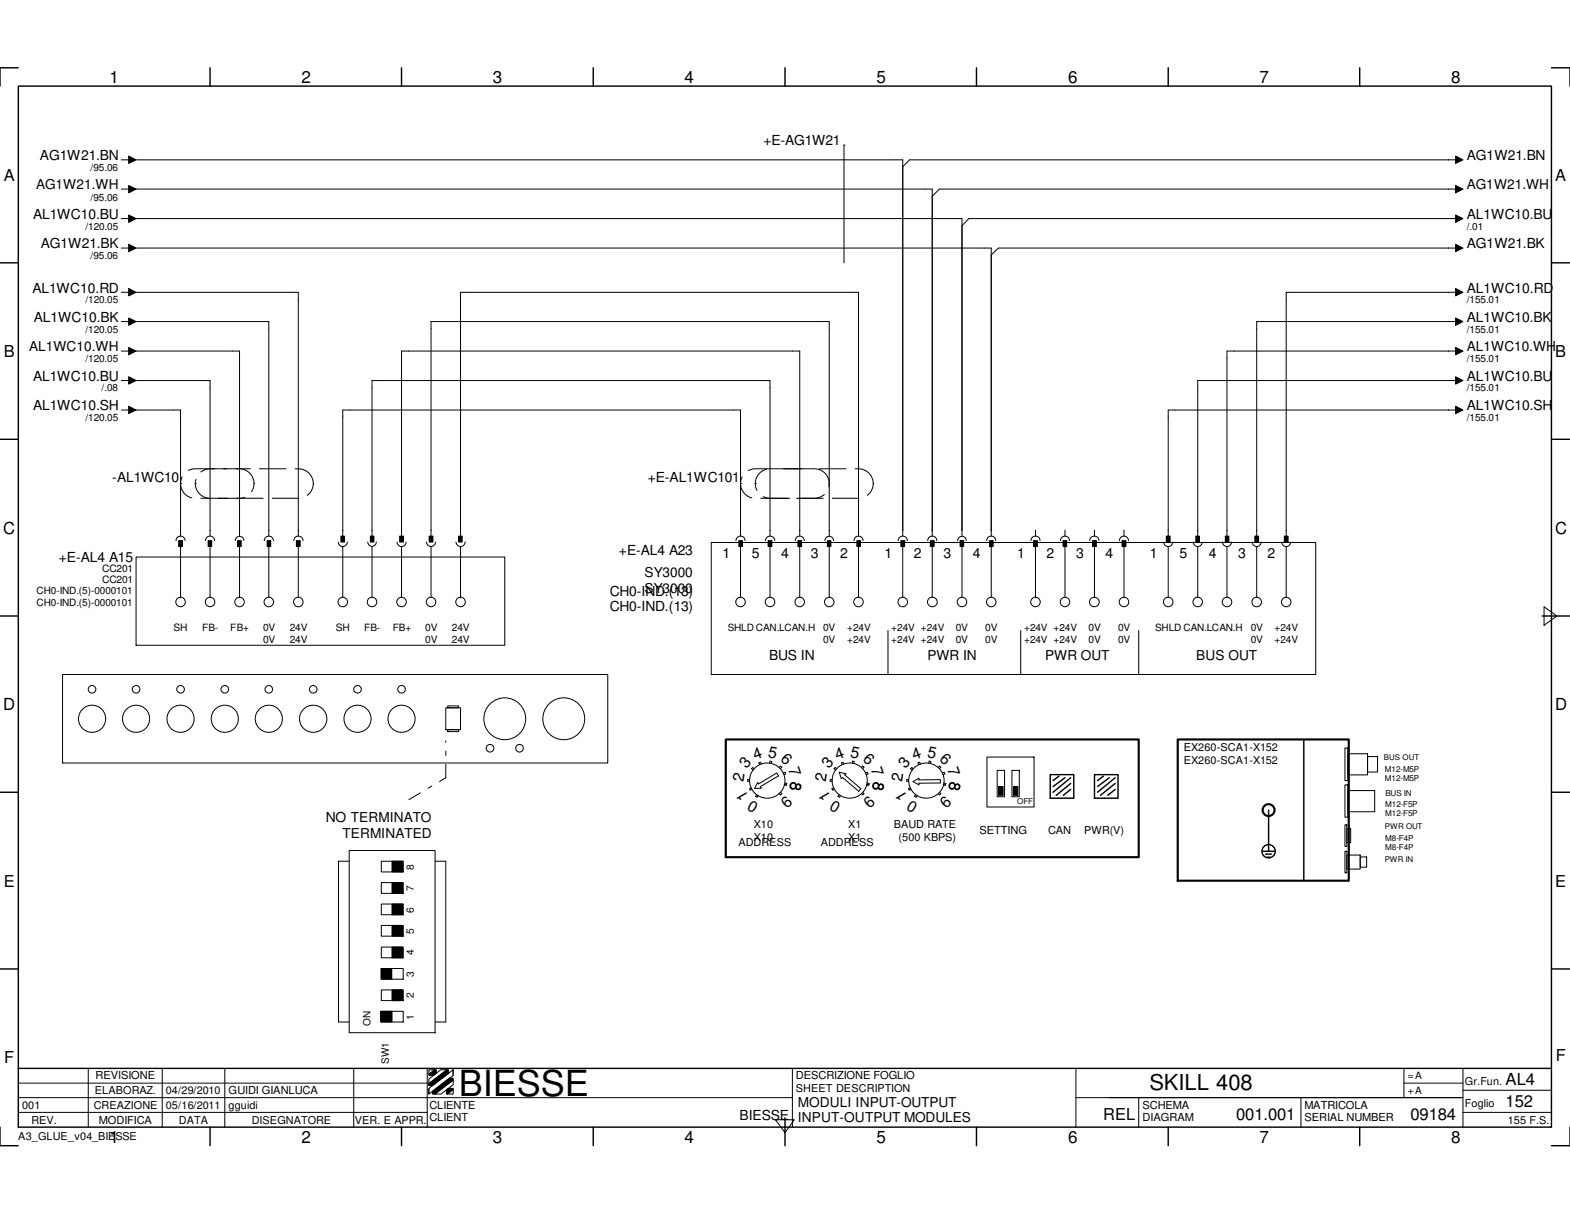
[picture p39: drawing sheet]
<svg xmlns="http://www.w3.org/2000/svg" width="279mm" height="216mm" viewBox="0 0 279 216" stroke-linecap="round" stroke-linejoin="round" font-family="sans-serif">
<defs><g id="words">
<text font-size="6.4" x="81.7" y="195.1">BIESSE</text>
<text font-size="3.9" x="204.6" y="194.1">SKILL 408</text>
<g font-size="3">
<text x="19.5" y="14.7">1</text>
<text x="53.6" y="14.7">2</text>
<text x="87.7" y="14.7">3</text>
<text x="121.8" y="14.7">4</text>
<text x="156" y="14.7">5</text>
<text x="190.1" y="14.7">6</text>
<text x="224.2" y="14.7">7</text>
<text x="258.2" y="14.7">8</text>
<text x=".6" y="95">C</text>
<text x="276.7" y="95">C</text>
<text x=".6" y="126.4">D</text>
<text x="276.7" y="126.4">D</text>
<text x="267.9" y="197">152</text>
<text x="267.9" y="193.1">AL4</text>
<text x="19.5" y="203.5">1</text>
<text x="53.6" y="203.5">2</text>
<text x="87.7" y="203.5">3</text>
<text x="121.8" y="203.5">4</text>
<text x="156" y="203.5">5</text>
<text x="190.1" y="203.5">6</text>
<text x="220" y="199.3">001.001</text>
<text x="224.2" y="203.5">7</text>
<text x="251" y="199.3">09184</text>
<text x="258.2" y="203.5">8</text>
</g>
<g font-size="2.9">
<text x=".7" y="32.1">A</text>
<text x="276.8" y="32.1">A</text>
<text x=".7" y="63.5">B</text>
<text x="276.8" y="63.5">B</text>
<text x=".7" y="157.9">E</text>
<text x="276.8" y="157.9">E</text>
<text x=".8" y="189.2">F</text>
<text x="276.9" y="188.9">F</text>
<text x="196.3" y="199.3">REL</text>
</g>
<g font-size="2.8">
<text x="132.8" y="136.9" transform="rotate(-50 132.8 136.9)">3</text>
<text x="134.4" y="135.3" transform="rotate(-20 134.4 135.3)">4</text>
<text x="136.6" y="134.7" transform="rotate(11 136.6 134.7)">5</text>
<text x="138.8" y="135.3" transform="rotate(42 138.8 135.3)">6</text>
<text x="140.3" y="136.9" transform="rotate(72 140.3 136.9)">7</text>
<text x="147.5" y="136.9" transform="rotate(-50 147.5 136.9)">3</text>
<text x="149" y="135.3" transform="rotate(-20 149 135.3)">4</text>
<text x="151.3" y="134.7" transform="rotate(11 151.3 134.7)">5</text>
<text x="153.5" y="135.3" transform="rotate(42 153.5 135.3)">6</text>
<text x="155" y="136.9" transform="rotate(72 155 136.9)">7</text>
<text x="161.2" y="136.9" transform="rotate(-50 161.2 136.9)">3</text>
<text x="162.7" y="135.3" transform="rotate(-20 162.7 135.3)">4</text>
<text x="164.9" y="134.7" transform="rotate(11 164.9 134.7)">5</text>
<text x="167.1" y="135.3" transform="rotate(42 167.1 135.3)">6</text>
<text x="168.6" y="136.9" transform="rotate(72 168.6 136.9)">7</text>
<text x="132.3" y="139.1" transform="rotate(-82 132.3 139.1)">2</text>
<text x="133.3" y="141.8" transform="rotate(-120 133.3 141.8)">1</text>
<text x="135.1" y="143" transform="rotate(-150 135.1 143)">0</text>
<text x="139.9" y="141.6" transform="rotate(138 139.9 141.6)">9</text>
<text x="140.8" y="139.1" transform="rotate(101 140.8 139.1)">8</text>
<text x="146.9" y="139.1" transform="rotate(-82 146.9 139.1)">2</text>
<text x="148" y="141.8" transform="rotate(-120 148 141.8)">1</text>
<text x="149.8" y="143" transform="rotate(-150 149.8 143)">0</text>
<text x="154.6" y="141.6" transform="rotate(138 154.6 141.6)">9</text>
<text x="155.5" y="139.1" transform="rotate(101 155.5 139.1)">8</text>
<text x="160.6" y="139.1" transform="rotate(-82 160.6 139.1)">2</text>
<text x="161.6" y="141.8" transform="rotate(-120 161.6 141.8)">1</text>
<text x="163.4" y="143" transform="rotate(-150 163.4 143)">0</text>
<text x="168.2" y="141.6" transform="rotate(138 168.2 141.6)">9</text>
<text x="169.1" y="139.1" transform="rotate(101 169.1 139.1)">8</text>
</g>
<g font-size="2.5">
<text x="7.1" y="28.5">AG1W21.BN</text>
<text x="135.8" y="25.9">+E-AG1W21</text>
<text x="261" y="28.5">AG1W21.BN</text>
<text x="5.9" y="38.9">AL1WC10.BU</text>
<text x="261" y="38.9">AL1WC10.BU</text>
<text x="7.2" y="44.2">AG1W21.BK</text>
<text x="261" y="44.2">AG1W21.BK</text>
<text x="5.8" y="52.1">AL1WC10.RD</text>
<text x="261" y="52.1">AL1WC10.RD</text>
<text x="6" y="57.3">AL1WC10.BK</text>
<text x="261" y="57.3">AL1WC10.BK</text>
<text x="5.9" y="67.7">AL1WC10.BU</text>
<text x="261" y="67.7">AL1WC10.BU</text>
<text x="5.9" y="73">AL1WC10.SH</text>
<text x="261" y="73">AL1WC10.SH</text>
<text x="20" y="85.7">-AL1WC10</text>
<text x="115.3" y="85.7">+E-AL1WC101</text>
<text x="10.5" y="100">+E-AL4 A15</text>
<text x="110.2" y="98.8">+E-AL4 A23</text>
<text x="128.6" y="99.3">1</text>
<text x="133.8" y="99.3">5</text>
<text x="139" y="99.3">4</text>
<text x="144.3" y="99.3">3</text>
<text x="149.5" y="99.3">2</text>
<text x="157.4" y="99.3">1</text>
<text x="162.6" y="99.3">2</text>
<text x="167.9" y="99.3">3</text>
<text x="173.1" y="99.3">4</text>
<text x="181" y="99.3">1</text>
<text x="186.3" y="99.3">2</text>
<text x="191.5" y="99.3">3</text>
<text x="196.7" y="99.3">4</text>
<text x="204.6" y="99.3">1</text>
<text x="209.9" y="99.3">5</text>
<text x="215.1" y="99.3">4</text>
<text x="220.3" y="99.3">3</text>
<text x="225.6" y="99.3">2</text>
<text x="108.5" y="106">CH0-IND.(13)</text>
<text x="108.5" y="108.8">CH0-IND.(13)</text>
<text x="136.9" y="117.5">BUS IN</text>
<text x="58" y="146.3">NO TERMINATO</text>
<text x="131.6" y="199.3">BIESSE</text>
</g>
<g font-size="2.4">
<text x="6.4" y="33.7">AG1W21.WH</text>
<text x="261" y="33.7">AG1W21.WH</text>
<text x="5.2" y="62.5">AL1WC10.WH</text>
<text x="261" y="62.5">AL1WC10.WH</text>
<text x="114.7" y="102.7">SY3000</text>
<text x="114.7" y="105.5">SY3000</text>
<text x="165.1" y="117.5">PWR IN</text>
<text x="186" y="117.5">PWR OUT</text>
<text x="212.9" y="117.5">BUS OUT</text>
<text x="61" y="149.1">TERMINATED</text>
<text x="142" y="197">MODULI INPUT-OUTPUT</text>
<text x="142" y="199.8">INPUT-OUTPUT MODULES</text>
</g>
<g font-size="2">
<text x="174.3" y="148.4">SETTING</text>
<text x="186.5" y="148.4">CAN</text>
<text x="17" y="192.1">REVISIONE</text>
<text x="40.6" y="194.7">GUIDI GIANLUCA</text>
<text x="76.4" y="197.4">CLIENTE</text>
<text x="141.6" y="192.1">DESCRIZIONE FOGLIO</text>
<text x="203.3" y="197.4">SCHEMA</text>
<text x="232.2" y="197.4">MATRICOLA</text>
<text x="17.6" y="200">MODIFICA</text>
<text x="76.4" y="199.6">CLIENT</text>
<text x="203.3" y="199.6">DIAGRAM</text>
<text x="232.2" y="199.6">SERIAL NUMBER</text>
</g>
<g font-size="1.9">
<text x="210.7" y="133.7">EX260-SCA1-X152</text>
<text x="210.7" y="136">EX260-SCA1-X152</text>
<text x="134.2" y="147.4">X10</text>
<text x="134.2" y="149.6">X10</text>
<text x="151" y="147.4">X1</text>
<text x="151" y="149.6">X1</text>
<text x="159" y="147.4">BAUD RATE</text>
<text x="159.9" y="149.6">(500 KBPS)</text>
<text x="192.9" y="148.4">PWR(V)</text>
<text x="131.4" y="150.5">ADDRESS</text>
<text x="146" y="150.5">ADDRESS</text>
<text x="3.9" y="197.4">001</text>
<text x="16.7" y="197.4">CREAZIONE</text>
<text x="16.9" y="194.7">ELABORAZ.</text>
<text x="29.5" y="194.7">04/29/2010</text>
<text x="29.5" y="197.4">05/16/2011</text>
<text x="40.6" y="197.4">gguidi</text>
<text x="141.6" y="194.4">SHEET DESCRIPTION</text>
<text x="260.7" y="197">Foglio</text>
<text x="260.7" y="193.1">Gr.Fun.</text>
<text x="3.3" y="202.9">A3_GLUE_v04_BIESSE</text>
<text x="5.6" y="200">REV.</text>
<text x="31.8" y="200">DATA</text>
<text x="44.8" y="200">DISEGNATORE</text>
<text x="63.2" y="200">VER. E APPR.</text>
<text x="268.3" y="200">155 F.S.</text>
</g>
<g font-size="1.8">
<text x="16.1" y="30.4">/95.06</text>
<text x="16.1" y="35.7">/95.06</text>
<text x="15.2" y="40.9">/120.05</text>
<text x="261" y="40.9">/.01</text>
<text x="16.1" y="46.1">/95.06</text>
<text x="15.2" y="54">/120.05</text>
<text x="15.2" y="59.2">/120.05</text>
<text x="261" y="54">/155.01</text>
<text x="261" y="59.2">/155.01</text>
<text x="15.2" y="64.4">/120.05</text>
<text x="261" y="64.4">/155.01</text>
<text x="18.1" y="69.7">/.08</text>
<text x="261" y="69.7">/155.01</text>
<text x="15.2" y="74.9">/120.05</text>
<text x="261" y="74.9">/155.01</text>
<text x="18.2" y="101.8">CC201</text>
<text x="6.5" y="105.8">CH0-IND.(5)-0000101</text>
<text x="6.5" y="107.8">CH0-IND.(5)-0000101</text>
<text x="18.2" y="103.8">CC201</text>
<text x="30.9" y="112.4">SH</text>
<text x="36" y="112.4">FB-</text>
<text x="41" y="112.4">FB+</text>
<text x="46.8" y="112.4">0V</text>
<text x="51.6" y="112.4">24V</text>
<text x="59.8" y="112.4">SH</text>
<text x="64.8" y="112.4">FB-</text>
<text x="69.9" y="112.4">FB+</text>
<text x="75.7" y="112.4">0V</text>
<text x="80.4" y="112.4">24V</text>
<text x="129.5" y="112.4">SHLD CAN.LCAN.H</text>
<text x="146.5" y="112.4">0V</text>
<text x="150.7" y="112.4">+24V</text>
<text x="158.6" y="112.4">+24V +24V</text>
<text x="170.1" y="112.4">0V</text>
<text x="175.3" y="112.4">0V</text>
<text x="182.2" y="112.4">+24V +24V</text>
<text x="193.7" y="112.4">0V</text>
<text x="199" y="112.4">0V</text>
<text x="205.6" y="112.4">SHLD CAN.LCAN.H</text>
<text x="222.6" y="112.4">0V</text>
<text x="226.8" y="112.4">+24V</text>
<text x="46.8" y="114.4">0V</text>
<text x="51.6" y="114.4">24V</text>
<text x="75.7" y="114.4">0V</text>
<text x="80.4" y="114.4">24V</text>
<text x="146.5" y="114.4">0V</text>
<text x="150.7" y="114.4">+24V</text>
<text x="158.6" y="114.4">+24V +24V</text>
<text x="170.1" y="114.4">0V</text>
<text x="175.3" y="114.4">0V</text>
<text x="182.2" y="114.4">+24V +24V</text>
<text x="193.7" y="114.4">0V</text>
<text x="199" y="114.4">0V</text>
<text x="222.6" y="114.4">0V</text>
<text x="226.8" y="114.4">+24V</text>
<text x="73.6" y="154.8" transform="rotate(-90 73.6 154.8)">8</text>
<text x="73.6" y="158.6" transform="rotate(-90 73.6 158.6)">7</text>
<text x="73.6" y="166.2" transform="rotate(-90 73.6 166.2)">5</text>
<text x="73.6" y="162.4" transform="rotate(-90 73.6 162.4)">6</text>
<text x="73.6" y="173.8" transform="rotate(-90 73.6 173.8)">3</text>
<text x="73.6" y="170" transform="rotate(-90 73.6 170)">4</text>
<text x="73.6" y="177.6" transform="rotate(-90 73.6 177.6)">2</text>
<text x="66" y="182.7" transform="rotate(-90 66 182.7)">ON</text>
<text x="73.6" y="181.5" transform="rotate(-90 73.6 181.5)">1</text>
<text x="69.2" y="189.4" transform="rotate(-90 69.2 189.4)">SW1</text>
<text x="250.5" y="192.1">=A</text>
<text x="250.5" y="194.7">+A</text>
</g>
<g font-size="1.4">
<text x="246.3" y="135.3">BUS OUT</text>
<text x="246.5" y="137.4">M12-M5P</text>
<text x="181" y="143.2">OFF</text>
<text x="246.5" y="139">M12-M5P</text>
<text x="246.5" y="143.7">M12-F5P</text>
<text x="246.5" y="141.6">BUS IN</text>
<text x="246.5" y="147.6">PWR OUT</text>
<text x="246.5" y="149.7">M8-F4P</text>
<text x="246.5" y="145.3">M12-F5P</text>
<text x="246.4" y="153.4">PWR IN</text>
<text x="246.5" y="151.3">M8-F4P</text>
</g>
</g></defs>
<g fill="none" stroke="#000" stroke-width=".25">
<path d="M3.3 15.3h272.8v185.3h-272.8zM3.3 12.1h-3.3v3.2M37.4 12.1v3.2M71.5 12.1v3.2M105.6 12.1v3.2M139.7 12.1v3.2M173.8 12.1v3.2M207.9 12.1v3.2M242 12.1v3.2M276.1 12.1h3.3v3.2M0 46.8h3.3M276.1 46.8h3.3"/>
<path d="M0 78.2h3.3M276.1 78.2h3.3M0 109.6h3.3M274.4 109.6h5M186.9 137.9h4.2v4.2h-4.2zM188.5 138.1l-1.1 .8M189.5 138.4l-2.1 1.6M190.5 138.4l-3.1 2.6M190.5 139.4l-2.5 2.2M194.8 137.9h4.2v4.2h-4.2zM196.4 138.1l-1.1 .8M197.4 138.4l-2.1 1.6"/>
<path d="M198.5 138.4l-3.2 2.6M198.5 139.4l-2.7 2.2M232 131.6v25.2M0 141h3.3M190.5 140.5l-1.3 1.1M198.5 140.5l-1.4 1.1M224.7 151.5h2.1M225.2 152h1.1M225.5 152.6h.5M225.8 144.2v7.3M276.1 141h3.3M0 172.5h3.3"/>
<path d="M276.1 172.5h3.3M3.3 190.2h272.8M139.7 199v4.9M0 200.6v3.3h3.3M37.4 200.6v3.3M71.5 200.6v3.3M105.6 200.6v3.3M173.8 200.6v3.3M207.9 200.6v3.3M242 200.6v3.3M279.4 200.6v3.3h-3.3"/>
<circle cx="225.8" cy="151.5" r="1.19"/>
</g>
<g fill="none" stroke="#000" stroke-width=".18">
<path d="M21.6 28.4h2M21.6 33.7h2M21.6 38.9h2M22.9 27.8l1.3 .6-1.3 .7zM22.9 33l1.3 .7-1.3 .6zM22.9 38.3l1.3 .6-1.3 .7zM24.2 28.4h136.5v67M24.2 33.7h141.7v61.7M24.2 38.9h147v56.5M150.2 25.8h.1M150.2 25.8v21M259 27.8l1.3 .6-1.3 .7z"/>
<path d="M259 33l1.3 .7-1.3 .6zM259 38.3l1.3 .6-1.3 .7zM259.7 28.4h-97.8l-1.2 1.3M259.7 33.7h-92.5l-1.3 1.2M259.7 38.9h-87.3l-1.2 1.3M21.6 57.2h2M21.6 52h2M21.6 44.2h2M22.9 43.5l1.3 .7-1.3 .6zM22.9 51.4l1.3 .6-1.3 .7zM22.9 56.6l1.3 .6-1.3 .7zM24.2 57.2h23.6v38.2"/>
<path d="M24.2 52h28.9v43.4M24.2 44.2h152.2v51.2M259 43.5l1.3 .7-1.3 .6zM259 51.4l1.3 .6-1.3 .7zM259 56.6l1.3 .6-1.3 .7zM259.7 57.2h-36.1v38.2M259.7 52h-30.8v43.4M259.7 44.2h-82l-1.3 1.2M21.6 73h2M21.6 67.7h2M21.6 62.5h2M22.9 61.8l1.3 .7-1.3 .7z"/>
<path d="M22.9 67.1l1.3 .6-1.3 .7zM22.9 72.3l1.3 .7-1.3 .6zM24.2 73h7.9v22.4M24.2 67.7h13.2v27.7M24.2 62.5h18.4v32.9M259 61.8l1.3 .7-1.3 .7zM259 67.1l1.3 .6-1.3 .7zM259 72.3l1.3 .7-1.3 .6zM259.7 73h-51.8v22.4M259.7 67.7h-46.6v27.7M259.7 62.5h-41.3v32.9M24.2 99.1h65.6v15.7h-65.6z"/>
<path d="M31.3 96.2a.8 .8 0 0 1 .8-.8 .8 .8 0 0 1 .8 .8M31.8 96.2h.7v1.1h-.7zM32.1 97.2v9.1M36.6 96.2a.8 .8 0 0 1 .8-.8 .8 .8 0 0 1 .8 .8M37 96.2h.7v1.1h-.7zM37.4 97.2v9.1M41.9 96.2a.76 .76 0 0 1 .7-.7 .76 .76 0 0 1 .8 .7M42.3 96.2h.6v1.1h-.6zM42.6 97.2v9.1M47 96.2a.8 .8 0 0 1 .8-.8 .8 .8 0 0 1 .8 .8M47.5 96.2h.7v1.1h-.7zM47.8 97.2v9.1"/>
<path d="M52.3 96.2a.83 .83 0 0 1 .8-.8 .83 .83 0 0 1 .8 .8M52.7 96.2h.7v1.1h-.7zM53.1 97.2v9.1M60.2 96.5a.8 .8 0 0 0 .8 .8 .8 .8 0 0 0 .8-.8M60.7 95.4h.6v1.1h-.6zM61 95.4v-22.4h70.8v22.4M61 97.3v9M65.4 96.5a.76 .76 0 0 0 .8 .7 .76 .76 0 0 0 .8-.7M65.9 95.4h.6v1.1h-.6zM66.2 95.4v-27.7h70.8v27.7M66.2 97.3v9M70.7 96.5a.8 .8 0 0 0 .8 .8 .8 .8 0 0 0 .8-.8"/>
<path d="M71.1 95.4h.7v1.1h-.7zM71.5 95.4v-32.9h70.8v32.9M71.5 97.3v9M75.9 96.5a.8 .8 0 0 0 .8 .8 .8 .8 0 0 0 .8-.8M76.4 95.4h.6v1.1h-.6zM76.7 95.4v-38.2h70.9v38.2M76.7 97.3v9M81.2 96.5a.83 .83 0 0 0 .8 .8 .83 .83 0 0 0 .8-.8M81.6 95.4h.7v1.1h-.7zM82 95.4v-43.4h70.8v43.4M82 97.3v9M126.6 96.6h107.5v23.5h-107.5z"/>
<path d="M131 96.2a.8 .8 0 0 1 .8-.8 .8 .8 0 0 1 .8 .8M131.5 96.2h.6v1.1h-.6zM131.8 97.2v9.1M136.2 96.2a.83 .83 0 0 1 .9-.8 .83 .83 0 0 1 .8 .8M136.7 96.2h.7v1.1h-.7zM137 97.2v9.1M141.5 96.2a.8 .8 0 0 1 .8-.8 .8 .8 0 0 1 .8 .8M142 96.2h.7v1.1h-.7zM142.3 97.2v9.1M146.8 96.2a.76 .76 0 0 1 .8-.7 .76 .76 0 0 1 .7 .7M147.2 96.2h.7v1.1h-.7zM147.6 97.2v9.1"/>
<path d="M152 96.2a.8 .8 0 0 1 .8-.8 .8 .8 0 0 1 .8 .8M152.5 96.2h.6v1.1h-.6zM152.8 97.2v9.1M159.8 96.2a.8 .8 0 0 1 .9-.8 .8 .8 0 0 1 .8 .8M160.3 96.2h.7v1.1h-.7zM160.7 97.2v9.1M165.1 96.2a.8 .8 0 0 1 .8-.8 .8 .8 0 0 1 .8 .8M165.6 96.2h.6v1.1h-.6zM165.9 97.2v9.1M170.4 96.2a.76 .76 0 0 1 .8-.7 .76 .76 0 0 1 .8 .7M170.9 96.2h.6v1.1h-.6zM171.2 97.2v9.1"/>
<path d="M175.6 96.2a.8 .8 0 0 1 .8-.8 .8 .8 0 0 1 .8 .8M176.1 96.2h.6v1.1h-.6zM176.4 97.2v9.1M183.5 96.2a.8 .8 0 0 1 .8-.8 .8 .8 0 0 1 .8 .8M183.9 96.2h.7v1.1h-.7zM184.3 94.4v1M184.3 97.2v9.1M188.7 96.2a.8 .8 0 0 1 .8-.8 .8 .8 0 0 1 .8 .8M189.2 96.2h.6v1.1h-.6zM189.5 94.4v1M189.5 97.2v9.1M193.9 96.2a.83 .83 0 0 1 .9-.8 .83 .83 0 0 1 .8 .8"/>
<path d="M194.4 96.2h.7v1.1h-.7zM194.8 94.4v1M194.8 97.2v9.1M199.2 96.2a.8 .8 0 0 1 .8-.8 .8 .8 0 0 1 .8 .8M199.7 96.2h.7v1.1h-.7zM200 94.4v1M200 97.2v9.1M207.1 96.5a.8 .8 0 0 0 .8 .8 .8 .8 0 0 0 .8-.8M207.6 95.4h.6v1.1h-.6zM207.9 97.3v9M212.3 96.5a.8 .8 0 0 0 .8 .8 .8 .8 0 0 0 .9-.8M212.8 95.4h.6v1.1h-.6z"/>
<path d="M213.1 97.3v9M217.6 96.5a.8 .8 0 0 0 .8 .8 .8 .8 0 0 0 .8-.8M218.1 95.4h.6v1.1h-.6zM218.4 97.3v9M222.8 96.5a.8 .8 0 0 0 .8 .8 .8 .8 0 0 0 .9-.8M223.3 95.4h.7v1.1h-.7zM223.6 97.3v9M228.1 96.5a.8 .8 0 0 0 .8 .8 .8 .8 0 0 0 .8-.8M228.6 95.4h.6v1.1h-.6zM228.9 97.3v9M158 112.2v7.9M181.7 112.2v7.9"/>
<path d="M202.6 112.2v7.9M274.8 108l2.3 1.6-2.3 1.7zM11.1 120.1h97.1v15.7h-97.1zM79.3 126h2.7v3.9h-2.7zM79.7 125.6h1.9v.4h-1.9zM79.7 129.9h1.9v.3h-1.9zM133.4 138.8h-.3v.3h.3M134.2 136.8l-.3-.2-.2 .2 .3 .3M135.5 136l-.2-.3-.3 .1 .2 .3M137 135.8v-.3l.3 .1v.3M138.9 136.4l-.3 .2M138.9 136.4l.2 .2-.2 .2"/>
<path d="M139.4 137.6l.3-.1 .1 .3-.3 .1M139.7 139.4h.3v.3h-.4M148.1 138.8h-.4v.3h.4M148.9 136.8l-.3-.2-.2 .2 .3 .3M149.4 137.5l1.1 .2-.2 .2 2.9 2.5-.4 .4-2.9-2.4-.2 .2zM150.2 136l-.2-.3-.3 .1 .2 .3M151.7 135.8v-.3l.3 .1v.3M153.3 136.6l.2-.2 .3 .2-.3 .2M154 137.6l.3-.1 .2 .3-.4 .1M154.3 139.4h.3v.3h-.4M161.7 138.8h-.3v.3h.3M162.5 139.1l1-.6v.3h3.8v.6h-3.8v.3z"/>
<path d="M162.5 136.8l-.2-.2-.2 .2 .2 .3M163.8 136l-.1-.3-.3 .1 .1 .3M165.3 135.8l.1-.3 .2 .1v.3M167 136.6l.2-.2 .2 .2-.2 .2M167.7 137.6l.3-.1 .1 .3-.3 .1M167.9 139.4h.4l-.1 .3h-.3M175.6 134.7h8.4v8.9h-8.4zM177.5 137.1h1.3v4.7h-1.3zM177.7 140h.8v1.6h-.8zM180.1 137.1h1.3v4.7h-1.3zM180.3 140h.8v1.6h-.8zM239.4 133.1h.5v5.8h-.5z"/>
<path d="M239.4 139.7h.5v5.8h-.5zM239.9 134.2h3.5v3.7h-3.5zM243.4 134.7h1.8v2.7h-1.8zM62.1 151.4h15.3v32.4h-15.3zM62.1 153.3h-1.9v28.6h1.9M67.9 153.3h3.9v1.9h-3.9zM67.9 157.1h3.9v1.9h-3.9zM69.8 153.3h1.9v1.9h-1.9zM69.8 157.1h1.9v1.9h-1.9zM77.4 153.3h1.9v28.6h-1.9M133.7 140.2l-.3 .2 .1 .2 .4-.1M134.7 141.4l-.2 .3 .2 .2"/>
<path d="M134.9 141.6l-.2 .3M135.3 140l3.3-1.9-.4-.5-3.2 1.9-.2-.2-.5 1h1.2l-.2-.3M138.9 141l.2 .3-.2 .2-.3-.3M148.4 140.2l-.4 .2 .2 .2 .3-.1M149.4 141.4l-.3 .3 .3 .2 .2-.3M153.5 141l.3 .3-.3 .2-.2-.3M162 140.2l-.3 .2 .1 .2 .3-.1M163 141.4l-.2 .3 .2 .2 .2-.3M167.2 141l.2 .3-.2 .2-.2-.3M239.4 146.8h.3v3.9h-.3zM239.4 151.5h.3v3.9h-.3zM239.7 147.5h.7v2.5h-.7z"/>
<path d="M239.7 152.2h2.4v2.5h-2.4zM239.9 140.7h4.7v3.8h-4.7zM242.1 152.5h1.1v1.8h-1.1zM67.8 172.4h1.9v1.9h-1.9zM67.9 160.9h3.9v1.9h-3.9zM67.9 164.7h3.9v1.9h-3.9zM67.9 168.6h3.9v1.9h-3.9zM67.9 172.4h3.9v1.9h-3.9zM67.9 176.2h3.9v1.9h-3.9zM69.8 160.9h1.9v1.9h-1.9zM69.8 164.7h1.9v1.9h-1.9zM69.8 168.6h1.9v1.9h-1.9z"/>
<path d="M69.8 176.2h1.9v1.9h-1.9zM3.3 195.4h137.7M3.3 198h72.7M3.3 192.8h72.7M15.7 190.2v10.4M28.9 190.2v10.4M40 190.2v10.4M62.9 190.2v10.4M67.8 180h2v1.9h-2zM67.9 180h3.9v1.9h-3.9zM76 190.2v10.4M76.3 192.9l3.2-2.5h.3v.7l-2.8 2.1h-.7z"/>
<path d="M76.3 191.2l1-.8h.3v.6l-.4 .4h-.9zM76.3 193.7l4.3-3.3v1l-4.3 3.3zM76.3 192l2.1-1.6h1.1l-3.2 2.5zM76.3 190.4h1l-1 .8zM76.3 192.9v.4M76.3 193.7v1M77 194.2l3-2.3h.6v.3l-3.2 2.5h-.4zM77.4 194.7l3.2-2.5v.9l-2.1 1.6zM79.5 194l.3-.3h.8v.2l-1 .8h-.1zM79.6 194.7l1-.8v.8zM80.6 190.4v1M138 199.3h3.4l-1.7 2.3z"/>
<path d="M141 190.2v10.4M191.5 195.4h68.8M191.5 190.2v10.4M202.6 195.4v5.2M231.5 195.4v5.2M249.9 192.8h10.4M249.9 190.2v5.2M260.3 190.2v10.4M260.3 198h15.8M260.3 194.1h15.8"/>
<circle cx="32.1" cy="107.1" r=".85"/>
<circle cx="37.4" cy="107.1" r=".85"/>
<circle cx="42.6" cy="107.1" r=".85"/>
<circle cx="47.8" cy="107.1" r=".85"/>
<circle cx="53.1" cy="107.1" r=".85"/>
<circle cx="61" cy="107.1" r=".85"/>
<circle cx="66.2" cy="107.1" r=".85"/>
<circle cx="71.5" cy="107.1" r=".85"/>
<circle cx="76.7" cy="107.1" r=".85"/>
<circle cx="82" cy="107.1" r=".85"/>
<circle cx="131.8" cy="107.1" r=".85"/>
<circle cx="137" cy="107.1" r=".85"/>
<circle cx="142.3" cy="107.1" r=".85"/>
<circle cx="147.6" cy="107.1" r=".85"/>
<circle cx="152.8" cy="107.1" r=".85"/>
<circle cx="160.7" cy="107.1" r=".85"/>
<circle cx="165.9" cy="107.1" r=".86"/>
<circle cx="171.2" cy="107.1" r=".85"/>
<circle cx="176.4" cy="107.1" r=".85"/>
<circle cx="184.3" cy="107.1" r=".85"/>
<circle cx="189.5" cy="107.1" r=".85"/>
<circle cx="194.8" cy="107.1" r=".86"/>
<circle cx="200" cy="107.1" r=".85"/>
<circle cx="207.9" cy="107.1" r=".85"/>
<circle cx="213.1" cy="107.1" r=".85"/>
<circle cx="218.4" cy="107.1" r=".85"/>
<circle cx="223.6" cy="107.1" r=".85"/>
<circle cx="228.9" cy="107.1" r=".85"/>
<circle cx="16.4" cy="122.7" r=".68"/>
<circle cx="16.4" cy="127.9" r="2.41"/>
<circle cx="24.2" cy="127.9" r="2.41"/>
<circle cx="24.2" cy="122.7" r=".67"/>
<circle cx="32.1" cy="127.9" r="2.42"/>
<circle cx="32.1" cy="122.7" r=".68"/>
<circle cx="40" cy="127.9" r="2.42"/>
<circle cx="40" cy="122.7" r=".68"/>
<circle cx="47.8" cy="122.7" r=".68"/>
<circle cx="47.8" cy="127.9" r="2.41"/>
<circle cx="55.7" cy="127.9" r="2.42"/>
<circle cx="55.8" cy="122.7" r=".68"/>
<circle cx="63.6" cy="127.9" r="2.42"/>
<circle cx="63.6" cy="122.7" r=".68"/>
<circle cx="71.5" cy="122.7" r=".68"/>
<circle cx="71.5" cy="127.9" r="2.41"/>
<circle cx="87.2" cy="133.2" r=".68"/>
<circle cx="89.8" cy="127.9" r="3.7"/>
<circle cx="92.5" cy="133.2" r=".68"/>
<circle cx="100.3" cy="127.9" r="3.7"/>
<circle cx="136.6" cy="138.9" r="3.1"/>
<circle cx="151.2" cy="138.9" r="3.1"/>
<circle cx="164.9" cy="138.9" r="3.1"/>
</g>
<g fill="#000">
<path d="M22.9 27.8l1.3 .6-1.3 .7zM22.9 33l1.3 .7-1.3 .6zM22.9 38.3l1.3 .6-1.3 .7zM259 27.8l1.3 .6-1.3 .7zM259 33l1.3 .7-1.3 .6zM259 38.3l1.3 .6-1.3 .7zM22.9 43.5l1.3 .7-1.3 .6zM22.9 51.4l1.3 .6-1.3 .7zM22.9 56.6l1.3 .6-1.3 .7zM259 43.5l1.3 .7-1.3 .6zM259 51.4l1.3 .6-1.3 .7zM259 56.6l1.3 .6-1.3 .7z"/>
<path d="M22.9 61.8l1.3 .7-1.3 .7zM22.9 67.1l1.3 .6-1.3 .7zM22.9 72.3l1.3 .7-1.3 .6zM259 61.8l1.3 .7-1.3 .7zM259 67.1l1.3 .6-1.3 .7zM259 72.3l1.3 .7-1.3 .6z"/>
<path d="M31.8 96.2h.7v1.1h-.7z" fill-rule="evenodd"/>
<path d="M37 96.2h.7v1.1h-.7z" fill-rule="evenodd"/>
<path d="M42.3 96.2h.6v1.1h-.6z" fill-rule="evenodd"/>
<path d="M47.5 96.2h.7v1.1h-.7z" fill-rule="evenodd"/>
<path d="M52.7 96.2h.7v1.1h-.7z" fill-rule="evenodd"/>
<path d="M60.7 95.4h.6v1.1h-.6z" fill-rule="evenodd"/>
<path d="M65.9 95.4h.6v1.1h-.6z" fill-rule="evenodd"/>
<path d="M71.1 95.4h.7v1.1h-.7z" fill-rule="evenodd"/>
<path d="M76.4 95.4h.6v1.1h-.6z" fill-rule="evenodd"/>
<path d="M81.6 95.4h.7v1.1h-.7z" fill-rule="evenodd"/>
<path d="M131.5 96.2h.6v1.1h-.6z" fill-rule="evenodd"/>
<path d="M136.7 96.2h.7v1.1h-.7z" fill-rule="evenodd"/>
<path d="M142 96.2h.7v1.1h-.7z" fill-rule="evenodd"/>
<path d="M147.2 96.2h.7v1.1h-.7z" fill-rule="evenodd"/>
<path d="M152.5 96.2h.6v1.1h-.6z" fill-rule="evenodd"/>
<path d="M160.3 96.2h.7v1.1h-.7z" fill-rule="evenodd"/>
<path d="M165.6 96.2h.6v1.1h-.6z" fill-rule="evenodd"/>
<path d="M170.9 96.2h.6v1.1h-.6z" fill-rule="evenodd"/>
<path d="M176.1 96.2h.6v1.1h-.6z" fill-rule="evenodd"/>
<path d="M183.9 96.2h.7v1.1h-.7z" fill-rule="evenodd"/>
<path d="M189.2 96.2h.6v1.1h-.6z" fill-rule="evenodd"/>
<path d="M194.4 96.2h.7v1.1h-.7z" fill-rule="evenodd"/>
<path d="M199.7 96.2h.7v1.1h-.7z" fill-rule="evenodd"/>
<path d="M207.6 95.4h.6v1.1h-.6z" fill-rule="evenodd"/>
<path d="M212.8 95.4h.6v1.1h-.6z" fill-rule="evenodd"/>
<path d="M218.1 95.4h.6v1.1h-.6z" fill-rule="evenodd"/>
<path d="M223.3 95.4h.7v1.1h-.7z" fill-rule="evenodd"/>
<path d="M228.6 95.4h.6v1.1h-.6z" fill-rule="evenodd"/>
<path d="M177.7 140h.8v1.6h-.8z" fill-rule="evenodd"/>
<path d="M180.3 140h.8v1.6h-.8z" fill-rule="evenodd"/>
<path d="M69.8 153.3h1.9v1.9h-1.9z" fill-rule="evenodd"/>
<path d="M69.8 157.1h1.9v1.9h-1.9z" fill-rule="evenodd"/>
<path d="M67.8 172.4h1.9v1.9h-1.9z" fill-rule="evenodd"/>
<path d="M69.8 160.9h1.9v1.9h-1.9z" fill-rule="evenodd"/>
<path d="M69.8 164.7h1.9v1.9h-1.9z" fill-rule="evenodd"/>
<path d="M69.8 168.6h1.9v1.9h-1.9z" fill-rule="evenodd"/>
<path d="M69.8 176.2h1.9v1.9h-1.9z" fill-rule="evenodd"/>
<path d="M67.8 180h2v1.9h-2z" fill-rule="evenodd"/>
<path d="M76.3 191.2l1-.8h.3v.6l-.4 .4h-.9z" fill-rule="evenodd"/>
<path d="M77 194.2l3-2.3h.6v.3l-3.2 2.5h-.4z" fill-rule="evenodd"/>
<path d="M76.3 192.9l3.2-2.5h.3v.7l-2.8 2.1h-.7z" fill-rule="evenodd"/>
<path d="M79.5 194l.3-.3h.8v.2l-1 .8h-.1z" fill-rule="evenodd"/>
</g>
<path d="M32.1 86.1h.1M33.1 84l1-.5 .7-.1h18.3a2.63 2.63 0 0 1 2.7 2.7 2.63 2.63 0 0 1-2.7 2.6h-18.3a2.63 2.63 0 0 1-2.5-1.8 2.63 2.63 0 0 1 .8-2.9zM34.8 86.1h.1M35.7 84l1.1-.5 .6-.1h5.2a2.62 2.62 0 0 1 2.6 2.7 2.62 2.62 0 0 1-2.6 2.6h-5.2a2.62 2.62 0 0 1-2.5-1.8 2.62 2.62 0 0 1 .8-2.9zM131.8 86.1h.1M132.8 84l1-.5 .6-.1h18.4a2.62 2.62 0 0 1 2.6 2.7 2.62 2.62 0 0 1-2.6 2.6h-18.4a2.62 2.62 0 0 1-2.5-1.8 2.62 2.62 0 0 1 .9-2.9zM134.4 86.1h.1M135.4 84l1-.5 .6-.1h7.9a2.62 2.62 0 0 1 2.7 2.7 2.62 2.62 0 0 1-2.7 2.6h-7.9a2.62 2.62 0 0 1-2.4-1.8 2.62 2.62 0 0 1 .8-2.9z" fill="none" stroke="#000" stroke-width=".18" stroke-dasharray="4.7 1.6"/>
<path d="M79.3 138.4v-6.5M72.8 142.3l6.5-3.9" fill="none" stroke="#000" stroke-width=".18" stroke-dasharray="2.4 1.6 .8 1.6"/>
<g fill="none" stroke="#000" stroke-width=".38">
<path d="M129.2 131.6h73.4v21h-73.4zM209.6 131.6h30.4v25.2h-30.4z"/>
<circle cx="225.8" cy="144.2" r="1.06"/>
</g>
<use href="#words"/>
</svg>
